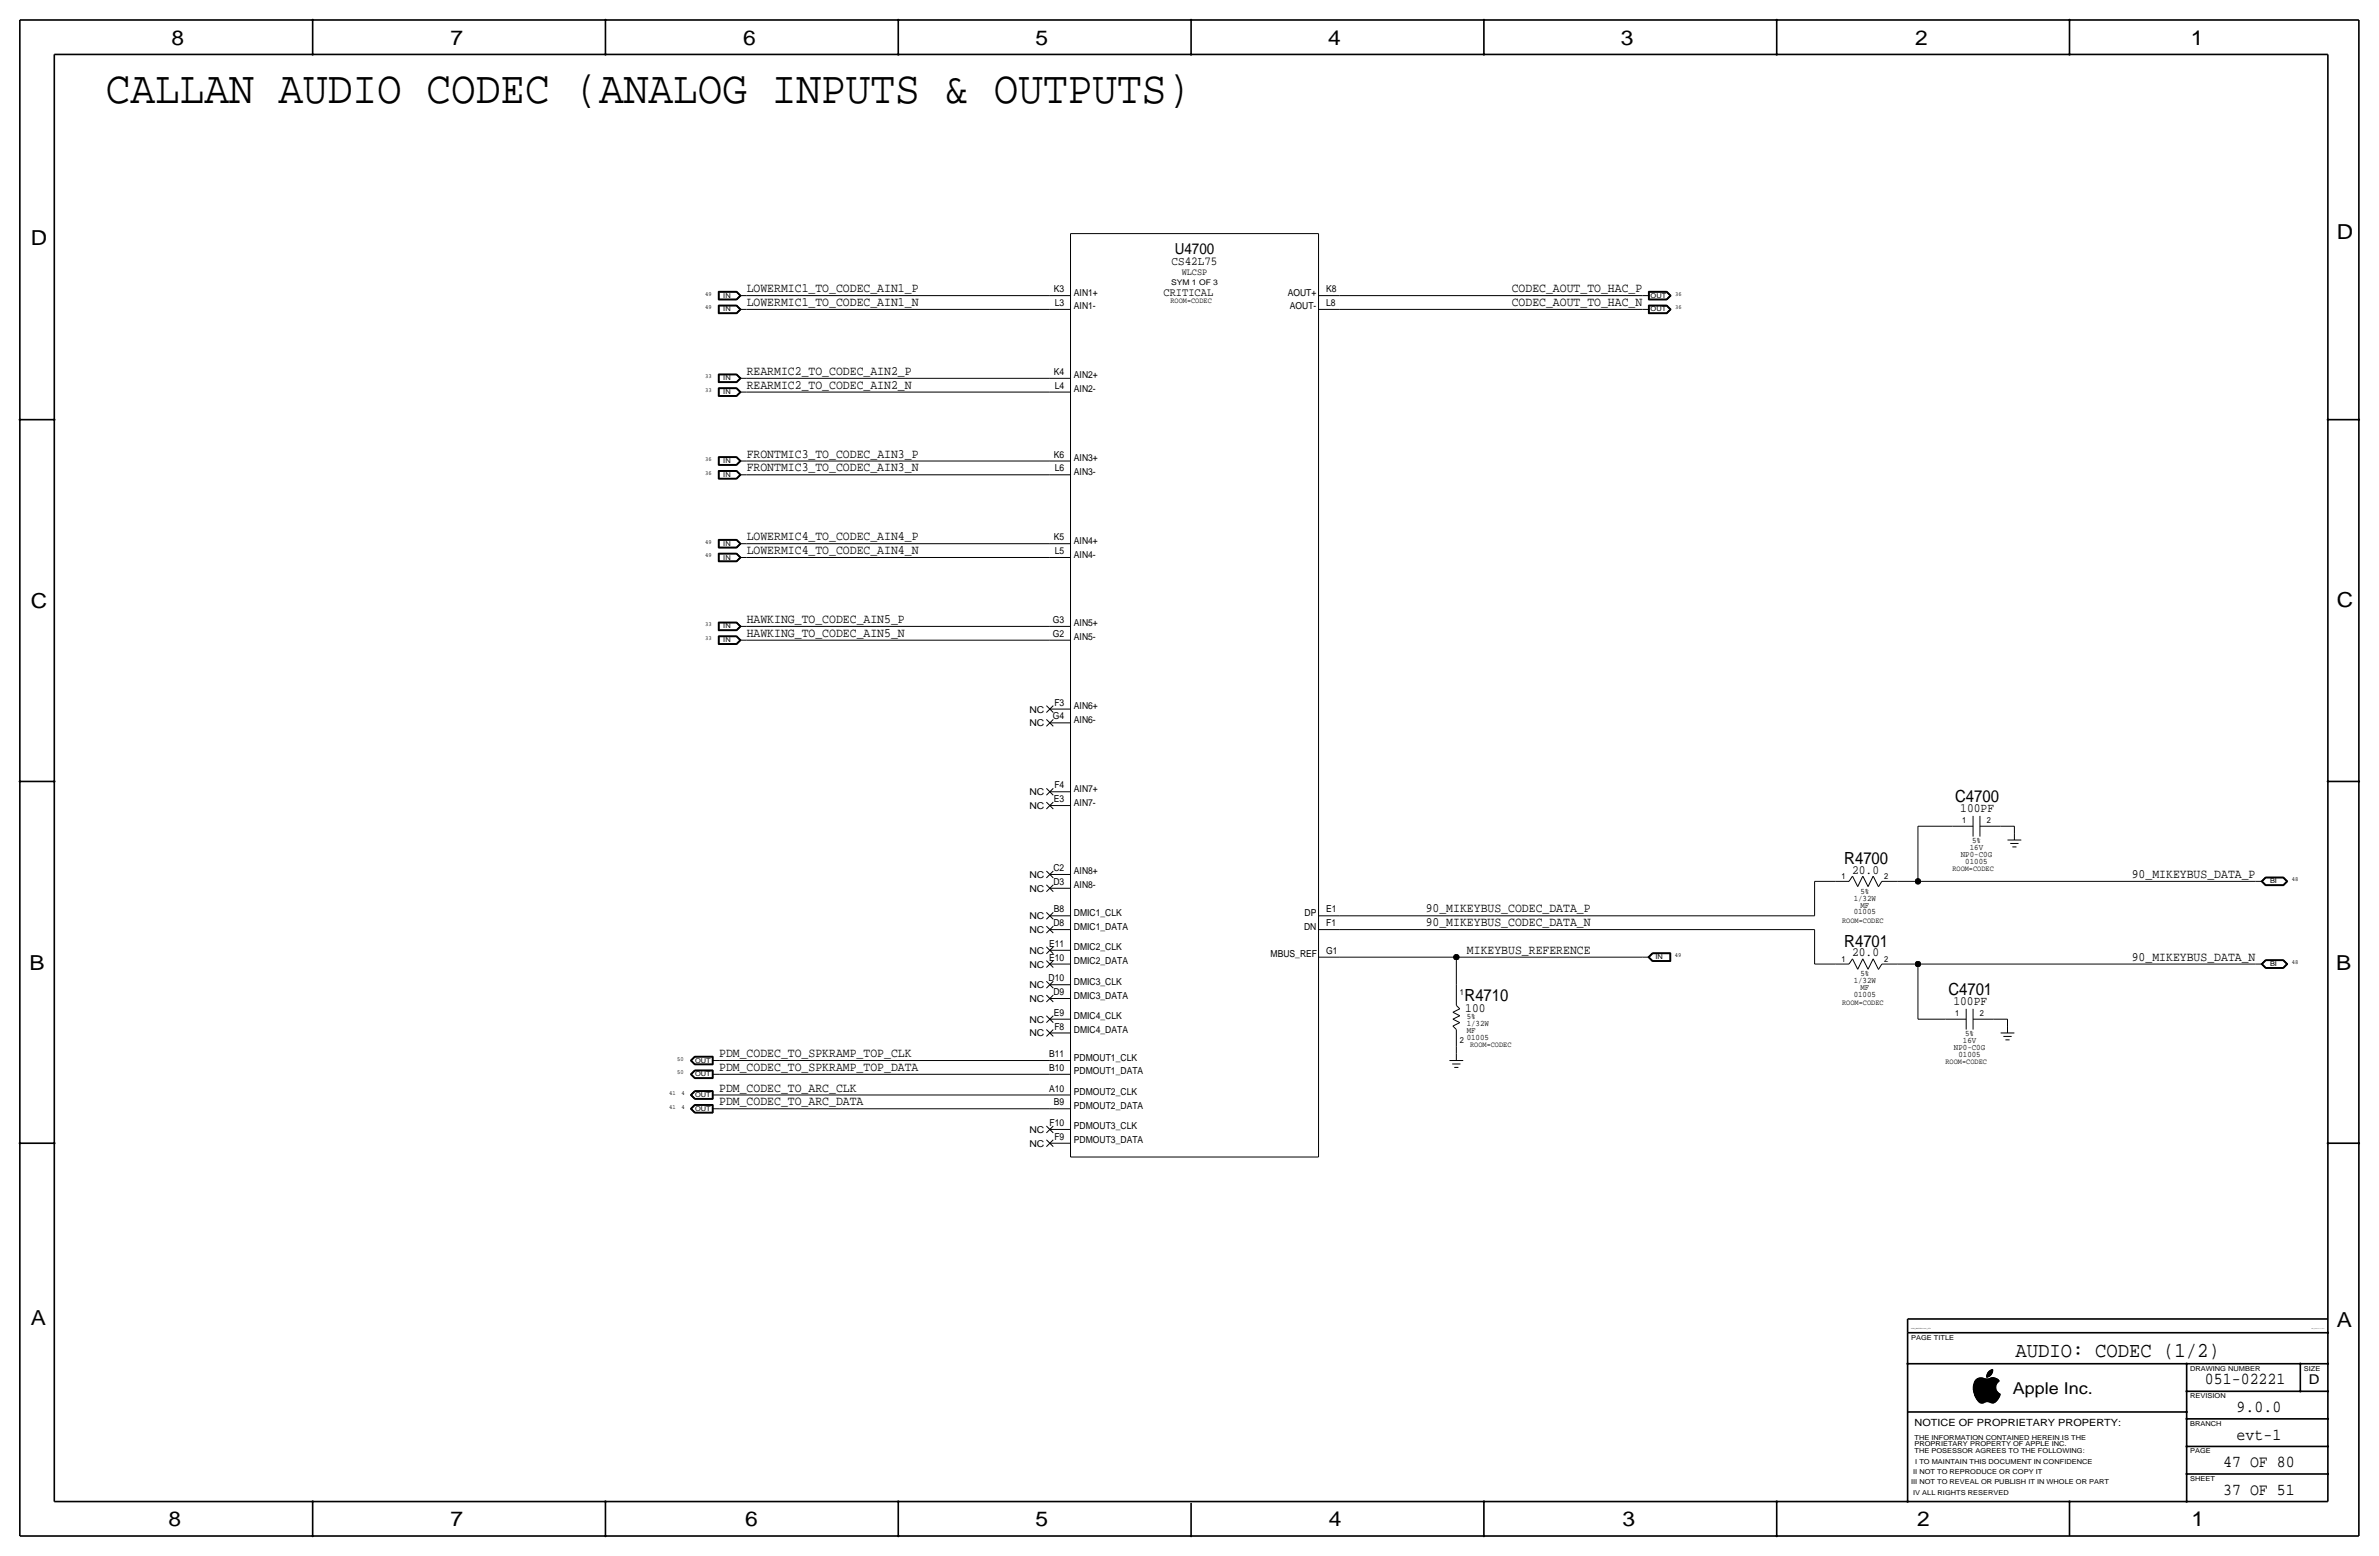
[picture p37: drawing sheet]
<svg xmlns="http://www.w3.org/2000/svg" width="877mm" height="574mm" viewBox="0 0 877 574" stroke-linecap="round" stroke-linejoin="round" font-family="sans-serif">
<defs><g id="words">
<text font-size="17" x="39.1" y="37.8">CALLAN AUDIO CODEC (ANALOG INPUTS &amp; OUTPUTS)</text>
<text font-size="7.8" x="743.1" y="500.1">AUDIO: CODEC (1/2)</text>
<g font-size="7.6">
<text x="63.2" y="16.5">8</text>
<text x="166.1" y="16.5">7</text>
<text x="274" y="16.5">6</text>
<text x="381.7" y="16.5">5</text>
<text x="489.7" y="16.5">4</text>
<text x="597.6" y="16.5">3</text>
<text x="706.1" y="16.5">2</text>
<text x="807.7" y="16.5">1</text>
<text x="861.5" y="88.1">D</text>
<text x="11.4" y="90.4">D</text>
<text x="11.4" y="224.3">C</text>
<text x="861.5" y="223.8">C</text>
<text x="10.8" y="357.6">B</text>
<text x="861.3" y="357.4">B</text>
<text x="11.3" y="488.4">A</text>
<text x="861.5" y="489.2">A</text>
<text x="62.2" y="562.6">8</text>
<text x="166" y="562.6">7</text>
<text x="274.8" y="562.6">6</text>
<text x="381.7" y="562.6">5</text>
<text x="489.9" y="562.6">4</text>
<text x="598.1" y="562.6">3</text>
<text x="706.8" y="562.6">2</text>
<text x="807.9" y="562.6">1</text>
</g>
<g font-size="6.2">
<text x="720.8" y="295.7">C4700</text>
<text x="679.9" y="318.5">R4700</text>
<text x="679.9" y="349">R4701</text>
<text x="540" y="369.1">R4710</text>
<text x="718.3" y="366.8">C4701</text>
<text x="812.9" y="510.3">051-02221</text>
<text x="824.6" y="520.4">9.0.0</text>
<text x="824.6" y="530.6">evt-1</text>
<text x="819.6" y="540.8">47 OF 80</text>
<text x="819.6" y="550.9">37 OF 51</text>
</g>
<text font-size="6" x="742.1" y="513.9">Apple Inc.</text>
<text font-size="5.6" x="433.1" y="93.7">U4700</text>
<text font-size="5" x="851.2" y="510.3">D</text>
<g font-size="4.7">
<text x="275.3" y="107.7">LOWERMIC1_TO_CODEC_AIN1_P</text>
<text x="557.3" y="107.7">CODEC_AOUT_TO_HAC_P</text>
<text x="275.3" y="112.8">LOWERMIC1_TO_CODEC_AIN1_N</text>
<text x="557.3" y="112.8">CODEC_AOUT_TO_HAC_N</text>
<text x="275.3" y="138.2">REARMIC2_TO_CODEC_AIN2_P</text>
<text x="275.3" y="143.3">REARMIC2_TO_CODEC_AIN2_N</text>
<text x="275.3" y="173.7">FRONTMIC3_TO_CODEC_AIN3_N</text>
<text x="275.3" y="168.7">FRONTMIC3_TO_CODEC_AIN3_P</text>
<text x="275.3" y="199.1">LOWERMIC4_TO_CODEC_AIN4_P</text>
<text x="275.3" y="204.2">LOWERMIC4_TO_CODEC_AIN4_N</text>
<text x="275.3" y="229.6">HAWKING_TO_CODEC_AIN5_P</text>
<text x="275.3" y="234.7">HAWKING_TO_CODEC_AIN5_N</text>
<text x="722.7" y="299.5">100PF</text>
<text x="682.8" y="322.1">20.0</text>
<text x="785.9" y="323.6">90_MIKEYBUS_DATA_P</text>
<text x="525.6" y="341.4">90_MIKEYBUS_CODEC_DATA_N</text>
<text x="525.6" y="336.3">90_MIKEYBUS_CODEC_DATA_P</text>
<text x="540.8" y="351.5">MIKEYBUS_REFERENCE</text>
<text x="682.8" y="352.6">20.0</text>
<text x="785.9" y="354.1">90_MIKEYBUS_DATA_N</text>
<text x="720.2" y="370.6">100PF</text>
<text x="540.2" y="372.9">100</text>
<text x="265.1" y="389.6">PDM_CODEC_TO_SPKRAMP_TOP_CLK</text>
<text x="265.1" y="394.7">PDM_CODEC_TO_SPKRAMP_TOP_DATA</text>
<text x="265.1" y="402.3">PDM_CODEC_TO_ARC_CLK</text>
<text x="265.1" y="407.4">PDM_CODEC_TO_ARC_DATA</text>
</g>
<text font-size="4.5" x="431.9" y="97.5">CS42L75</text>
<text font-size="4.3" x="429" y="109">CRITICAL</text>
<text font-size="3.7" x="705.8" y="525.5">NOTICE OF PROPRIETARY PROPERTY:</text>
<g font-size="3.5">
<text x="435.7" y="101.3">WLCSP</text>
<text x="388.5" y="107.7">K3</text>
<text x="488.9" y="107.7">K8</text>
<text x="388.9" y="112.8">L3</text>
<text x="395.9" y="109">AIN1+</text>
<text x="474.7" y="109">AOUT+</text>
<text x="488.9" y="112.8">L8</text>
<text x="395.9" y="114">AIN1-</text>
<text x="475.5" y="114">AOUT-</text>
<text x="388.5" y="138.2">K4</text>
<text x="388.9" y="143.3">L4</text>
<text x="395.9" y="139.4">AIN2+</text>
<text x="395.9" y="144.5">AIN2-</text>
<text x="388.5" y="168.7">K6</text>
<text x="388.9" y="173.8">L6</text>
<text x="395.9" y="169.9">AIN3+</text>
<text x="395.9" y="175">AIN3-</text>
<text x="388.5" y="199.1">K5</text>
<text x="395.9" y="200.4">AIN4+</text>
<text x="388.9" y="204.2">L5</text>
<text x="395.9" y="205.5">AIN4-</text>
<text x="388.2" y="229.6">G3</text>
<text x="395.9" y="230.9">AIN5+</text>
<text x="388.2" y="234.7">G2</text>
<text x="395.9" y="236">AIN5-</text>
<text x="379.5" y="262.6">NC</text>
<text x="388.7" y="260.1">F3</text>
<text x="395.9" y="261.4">AIN6+</text>
<text x="379.5" y="267.7">NC</text>
<text x="388.2" y="265.2">G4</text>
<text x="395.9" y="266.5">AIN6-</text>
<text x="379.5" y="293.1">NC</text>
<text x="388.7" y="290.6">F4</text>
<text x="395.9" y="291.9">AIN7+</text>
<text x="379.5" y="298.2">NC</text>
<text x="388.5" y="295.7">E3</text>
<text x="395.9" y="296.9">AIN7-</text>
<text x="379.5" y="323.6">NC</text>
<text x="388.4" y="321.1">C2</text>
<text x="395.9" y="322.3">AIN8+</text>
<text x="379.5" y="328.7">NC</text>
<text x="388.4" y="326.1">D3</text>
<text x="395.9" y="327.4">AIN8-</text>
<text x="379.5" y="338.8">NC</text>
<text x="388.4" y="341.4">D8</text>
<text x="388.5" y="336.3">B8</text>
<text x="395.9" y="337.6">DMIC1_CLK</text>
<text x="481" y="337.6">DP</text>
<text x="488.9" y="336.3">E1</text>
<text x="488.9" y="341.4">F1</text>
<text x="379.5" y="343.9">NC</text>
<text x="395.9" y="342.7">DMIC1_DATA</text>
<text x="480.8" y="342.6">DN</text>
<text x="379.5" y="351.5">NC</text>
<text x="386.8" y="349">E11</text>
<text x="395.9" y="350.3">DMIC2_CLK</text>
<text x="468.4" y="352.8">MBUS_REF</text>
<text x="488.9" y="351.8">G1</text>
<text x="379.5" y="356.6">NC</text>
<text x="386.8" y="354.1">E10</text>
<text x="395.9" y="355.4">DMIC2_DATA</text>
<text x="379.5" y="364.2">NC</text>
<text x="386.6" y="361.7">D10</text>
<text x="395.9" y="363">DMIC3_CLK</text>
<text x="379.5" y="369.3">NC</text>
<text x="388.4" y="366.8">D9</text>
<text x="395.9" y="368.1">DMIC3_DATA</text>
<text x="379.5" y="376.9">NC</text>
<text x="388.5" y="374.4">E9</text>
<text x="395.9" y="375.7">DMIC4_CLK</text>
<text x="379.5" y="382">NC</text>
<text x="388.7" y="379.5">F8</text>
<text x="395.9" y="380.8">DMIC4_DATA</text>
<text x="386.8" y="389.6">B11</text>
<text x="386.8" y="394.7">B10</text>
<text x="395.9" y="390.9">PDMOUT1_CLK</text>
<text x="395.9" y="396">PDMOUT1_DATA</text>
<text x="386.8" y="402.3">A10</text>
<text x="388.5" y="407.4">B9</text>
<text x="395.9" y="403.6">PDMOUT2_CLK</text>
<text x="395.9" y="408.7">PDMOUT2_DATA</text>
<text x="379.5" y="417.6">NC</text>
<text x="386.9" y="415">F10</text>
<text x="395.9" y="416.3">PDMOUT3_CLK</text>
<text x="379.5" y="422.7">NC</text>
<text x="388.7" y="420.1">F9</text>
<text x="395.9" y="421.4">PDMOUT3_DATA</text>
</g>
<g font-size="3.1">
<text x="723.3" y="303.3">1</text>
<text x="732.5" y="303.3">2</text>
<text x="727" y="310.9">5%</text>
<text x="722.9" y="316">NP0-C0G</text>
<text x="726.2" y="313.4">16V</text>
<text x="724.6" y="318.5">01005</text>
<text x="678.9" y="324.1">1</text>
<text x="685.9" y="329.4">5%</text>
<text x="694.6" y="324.1">2</text>
<text x="683.4" y="332">1/32W</text>
<text x="685.9" y="334.5">MF</text>
<text x="683.4" y="337.1">01005</text>
<text x="678.9" y="354.6">1</text>
<text x="685.9" y="359.9">5%</text>
<text x="694.6" y="354.6">2</text>
<text x="683.4" y="362.5">1/32W</text>
<text x="685.9" y="365">MF</text>
<text x="538.2" y="366.8">1</text>
<text x="683.4" y="367.5">01005</text>
<text x="540.7" y="375.7">5%</text>
<text x="720.8" y="374.4">1</text>
<text x="729.9" y="374.4">2</text>
<text x="540.7" y="383.3">01005</text>
<text x="540.7" y="380.7">MF</text>
<text x="540.7" y="378.2">1/32W</text>
<text x="724.5" y="382">5%</text>
<text x="538.2" y="384.6">2</text>
<text x="720.4" y="387.1">NP0-C0G</text>
<text x="722" y="389.6">01005</text>
<text x="723.7" y="384.6">16V</text>
</g>
<g font-size="2.9">
<text x="431.7" y="105.2">SYM 1 OF 3</text>
<text x="431.5" y="111.5">ROOM=CODEC</text>
<text x="719.8" y="321.1">ROOM=CODEC</text>
<text x="679.1" y="340.1">ROOM=CODEC</text>
<text x="679.1" y="370.6">ROOM=CODEC</text>
<text x="542" y="385.8">ROOM=CODEC</text>
<text x="717.2" y="392.2">ROOM=CODEC</text>
</g>
<g font-size="2.5">
<text x="266.6" y="109.7">IN</text>
<text x="608.5" y="109.7">OUT</text>
<text x="266.6" y="114.8">IN</text>
<text x="608.5" y="114.8">OUT</text>
<text x="266.6" y="140.2">IN</text>
<text x="266.6" y="145.3">IN</text>
<text x="266.6" y="170.7">IN</text>
<text x="266.6" y="175.8">IN</text>
<text x="266.6" y="201.2">IN</text>
<text x="266.6" y="206.2">IN</text>
<text x="266.6" y="231.6">IN</text>
<text x="266.6" y="236.7">IN</text>
<text x="836.9" y="325.6">BI</text>
<text x="610.3" y="353.6">IN</text>
<text x="836.9" y="356.1">BI</text>
<text x="256.2" y="391.7">OUT</text>
<text x="256.2" y="396.7">OUT</text>
<text x="256.2" y="404.4">OUT</text>
<text x="256.2" y="409.4">OUT</text>
<text x="704.5" y="493.8">PAGE TITLE</text>
<text x="807.4" y="505.2">DRAWING NUMBER</text>
<text x="849.3" y="505.2">SIZE</text>
<text x="807.4" y="515.4">REVISION</text>
<text x="807.4" y="525.5">BRANCH</text>
<text x="705.8" y="533.1">PROPRIETARY PROPERTY OF APPLE INC.</text>
<text x="705.8" y="530.6">THE INFORMATION CONTAINED HEREIN IS THE</text>
<text x="705.8" y="535.7">THE POSESSOR AGREES TO THE FOLLOWING:</text>
<text x="706.1" y="539.5">I TO MAINTAIN THIS DOCUMENT IN CONFIDENCE</text>
<text x="807.4" y="535.7">PAGE</text>
<text x="705.3" y="543.3">II NOT TO REPRODUCE OR COPY IT</text>
<text x="807.4" y="545.8">SHEET</text>
<text x="704.5" y="547.1">III NOT TO REVEAL OR PUBLISH IT IN WHOLE OR PART</text>
<text x="705.3" y="550.9">IV ALL RIGHTS RESERVED</text>
</g>
<g font-size="2.3">
<text x="260" y="109">49</text>
<text x="617.6" y="109">36</text>
<text x="260" y="114">49</text>
<text x="617.6" y="114">36</text>
<text x="260" y="139.4">33</text>
<text x="260" y="144.5">33</text>
<text x="260" y="169.9">36</text>
<text x="260" y="175">36</text>
<text x="260" y="200.4">49</text>
<text x="260" y="205.5">49</text>
<text x="260" y="230.9">33</text>
<text x="260" y="236">33</text>
<text x="845" y="324.9">48</text>
<text x="617.5" y="352.8">49</text>
<text x="845" y="355.3">48</text>
<text x="249.7" y="390.9">50</text>
<text x="249.7" y="396">50</text>
<text x="246.7" y="403.6">41</text>
<text x="251.3" y="403.6">4</text>
<text x="246.7" y="408.7">41</text>
<text x="251.3" y="408.7">4</text>
</g>
<text font-size=".7" x="704.5" y="490">SYNC_MASTER=test_mlb</text>
<text font-size=".5" x="852.1" y="490">SYNC_DATE=10/13/2016</text>
</g></defs>
<g fill="none" stroke="#000" stroke-width=".37">
<path d="M394.7 86.1v340.4zM394.7 86.1h91.4zM486.1 86.1v340.4zM264.8 112.5v3.1zM264.8 115.6h6.8zM264.8 107.4v3.1zM264.8 110.5h6.8zM264.8 112.5h6.8zM264.8 107.4h6.8zM264.9 112.6h6.7zM264.9 107.5h6.7zM264.9 112.6v2.9z"/>
<path d="M264.9 115.5h6.7zM264.9 107.5v2.9zM264.9 110.4h6.7zM265 112.7v2.7zM265 115.4h6.5zM265 107.6v2.7zM265 110.3h6.5zM265 112.7h6.5zM265 107.6h6.5zM265.1 112.8h6.4zM265.1 112.8v2.5zM265.1 115.3h6.4z"/>
<path d="M265.1 107.7h6.4zM265.1 107.7v2.5zM265.1 110.2h6.4zM271.5 112.8l1.2 1.2zM271.5 107.7l1.2 1.3zM271.5 115.3l1.2-1.3zM271.5 110.2l1.2-1.2zM271.5 115.4l1.4-1.4zM271.5 110.3l1.4-1.3zM271.5 112.7l1.4 1.3zM271.5 107.6l1.4 1.4zM271.6 115.5l1.4-1.5z"/>
<path d="M271.6 110.4l1.4-1.4zM271.6 112.6l1.4 1.4zM271.6 107.5l1.4 1.5zM271.6 112.5l1.6 1.5zM271.6 107.4l1.6 1.6zM271.6 115.6l1.6-1.6zM271.6 110.5l1.6-1.5zM272.7 114h2.6zM272.7 109h2.6zM275.3 114h111.7zM275.3 109h111.7zM387 114h7.7z"/>
<path d="M387 109h7.7zM486.1 114h7.6zM486.1 109h7.6zM493.7 109h111.8zM493.7 114h111.8zM605.5 114h2.5zM605.5 109h2.5zM607.7 115.6h6.8zM607.7 112.5v3.1zM607.7 110.5h6.8zM607.7 107.4v3.1zM607.7 112.5h6.8z"/>
<path d="M607.7 107.4h6.8zM607.8 112.6v2.9zM607.8 115.5h6.7zM607.8 107.5v2.9zM607.8 110.4h6.7zM607.8 112.6h6.7zM607.8 107.5h6.7zM607.9 112.7v2.7zM607.9 115.4h6.5zM607.9 107.6v2.7zM607.9 110.3h6.5zM607.9 112.7h6.5z"/>
<path d="M607.9 107.6h6.5zM608 112.8h6.4zM608 107.7h6.4zM608 112.8v2.5zM608 115.3h6.4zM608 107.7v2.5zM608 110.2h6.4zM614.4 112.8l1.2 1.2zM614.4 107.7l1.2 1.3zM614.4 115.3l1.2-1.3zM614.4 110.2l1.2-1.2zM614.4 112.7l1.4 1.3z"/>
<path d="M614.4 107.6l1.4 1.4zM614.4 115.4l1.4-1.4zM614.4 110.3l1.4-1.3zM614.5 115.5l1.4-1.5zM614.5 110.4l1.4-1.4zM614.5 112.6l1.4 1.4zM614.5 107.5l1.4 1.5zM614.5 112.5l1.6 1.5zM614.5 107.4l1.6 1.6zM614.5 115.6l1.6-1.6zM614.5 110.5l1.6-1.5zM264.8 137.9v3.1z"/>
<path d="M264.8 137.9h6.8zM264.9 138h6.7zM264.9 138v2.9zM265 138.1v2.7zM265 138.1h6.5zM265.1 138.2h6.4zM265.1 138.2v2.5zM271.5 138.2l1.2 1.2zM271.5 138.1l1.4 1.3zM271.6 138l1.4 1.4zM271.6 137.9l1.6 1.5zM272.7 139.4h2.6z"/>
<path d="M275.3 139.4h111.7zM387 139.4h7.7zM264.8 141h6.8zM264.8 143v3.1zM264.8 146.1h6.8zM264.8 143h6.8zM264.9 143.1h6.7zM264.9 140.9h6.7zM264.9 143.1v2.9zM264.9 146h6.7zM265 140.8h6.5zM265 143.2v2.7z"/>
<path d="M265 145.9h6.5zM265 143.2h6.5zM265.1 140.7h6.4zM265.1 143.3h6.4zM265.1 143.3v2.5zM265.1 145.8h6.4zM271.5 143.3l1.2 1.2zM271.5 140.7l1.2-1.3zM271.5 140.8l1.4-1.4zM271.5 145.9l1.4-1.4zM271.5 143.2l1.4 1.3zM271.6 140.9l1.4-1.5z"/>
<path d="M271.6 146l1.4-1.5zM271.6 143.1l1.4 1.4zM271.6 143l1.6 1.5zM271.6 141l1.6-1.6zM271.6 146.1l1.6-1.6zM272.7 144.5h2.6zM272.7 144.5l-1.2 1.3zM275.3 144.5h111.7zM387 144.5h7.7zM264.8 168.4v3.1zM264.8 171.5h6.8zM264.8 173.4v3.2z"/>
<path d="M264.8 176.6h6.8zM264.8 168.4h6.8zM264.8 173.4h6.8zM264.9 168.5h6.7zM264.9 173.5h6.7zM264.9 168.5v2.9zM264.9 171.4h6.7zM264.9 173.5v3zM264.9 176.5h6.7zM265 168.6v2.7zM265 171.3h6.5zM265 173.6v2.8z"/>
<path d="M265 176.4h6.5zM265 168.6h6.5zM265 173.6h6.5zM265.1 168.7h6.4zM265.1 168.7v2.5zM265.1 171.2h6.4zM265.1 173.7h6.4zM265.1 173.7v2.6zM265.1 176.3h6.4zM271.5 168.7l1.2 1.2zM271.5 173.7l1.2 1.3zM271.5 176.3l1.2-1.3z"/>
<path d="M271.5 171.3l1.4-1.4zM271.5 176.4l1.4-1.4zM271.5 168.6l1.4 1.3zM271.5 173.6l1.4 1.4zM271.6 171.4l1.4-1.5zM271.6 176.5l1.4-1.5zM271.6 168.5l1.4 1.4zM271.6 173.5l1.4 1.5zM271.6 168.4l1.6 1.5zM271.6 173.4l1.6 1.6zM271.6 171.5l1.6-1.6zM271.6 176.6l1.6-1.6z"/>
<path d="M272.7 169.9h2.6zM272.7 175h2.6zM272.7 169.9l-1.2 1.3zM275.3 175h111.7zM275.3 169.9h111.7zM387 175h7.7zM387 169.9h7.7zM264.8 198.8v3.2zM264.8 198.8h6.8zM264.9 198.9h6.7zM264.9 198.9v3zM265 199v2.8z"/>
<path d="M265 199h6.5zM265.1 199.1h6.4zM265.1 199.1v2.6zM271.5 199.1l1.2 1.3zM271.5 199l1.4 1.4zM271.6 198.9l1.4 1.5zM271.6 198.8l1.6 1.6zM264.8 202h6.8zM264.8 203.9v3.2zM264.8 207.1h6.8zM264.8 203.9h6.8zM264.9 204h6.7z"/>
<path d="M264.9 201.9h6.7zM264.9 204v3zM264.9 207h6.7zM265 201.8h6.5zM265 204.1v2.8zM265 206.9h6.5zM265 204.1h6.5zM265.1 201.7h6.4zM265.1 204.2h6.4zM265.1 204.2v2.6zM265.1 206.8h6.4zM271.5 204.2l1.2 1.3z"/>
<path d="M271.5 201.8l1.4-1.4zM271.5 206.9l1.4-1.4zM271.5 204.1l1.4 1.4zM271.6 201.9l1.4-1.5zM271.6 207l1.4-1.5zM271.6 204l1.4 1.5zM271.6 203.9l1.6 1.6zM271.6 202l1.6-1.6zM271.6 207.1l1.6-1.6zM272.7 200.4h2.6zM272.7 205.5h2.6zM272.7 200.4l-1.2 1.3z"/>
<path d="M272.7 205.5l-1.2 1.3zM275.3 200.4h111.7zM275.3 205.5h111.7zM387 205.5h7.7zM387 200.4h7.7zM264.8 229.3v3.2zM264.8 232.5h6.8zM264.8 234.4v3.1zM264.8 237.5h6.8zM264.8 229.3h6.8zM264.8 234.4h6.8zM264.9 229.4h6.7z"/>
<path d="M264.9 234.5h6.7zM264.9 229.4v3zM264.9 232.4h6.7zM264.9 234.5v2.9zM264.9 237.4h6.7zM265 229.5v2.8zM265 232.3h6.5zM265 234.6v2.7zM265 237.3h6.5zM265 229.5h6.5zM265 234.6h6.5zM265.1 229.6h6.4z"/>
<path d="M265.1 229.6v2.6zM265.1 232.2h6.4zM265.1 234.7h6.4zM265.1 234.7v2.5zM265.1 237.2h6.4zM271.5 229.6l1.2 1.3zM271.5 234.7l1.2 1.3zM271.5 232.2l1.2-1.3zM271.5 237.2l1.2-1.2zM271.5 232.3l1.4-1.4zM271.5 237.3l1.4-1.3zM271.5 229.5l1.4 1.4z"/>
<path d="M271.5 234.6l1.4 1.4zM271.6 232.4l1.4-1.5zM271.6 237.4l1.4-1.4zM271.6 229.4l1.4 1.5zM271.6 234.5l1.4 1.5zM271.6 229.3l1.6 1.6zM271.6 234.4l1.6 1.6zM271.6 232.5l1.6-1.6zM271.6 237.5l1.6-1.5zM272.7 230.9h2.6zM272.7 236h2.6zM275.3 236h111.7z"/>
<path d="M275.3 230.9h111.7zM387 236h7.7zM387 230.9h7.7zM385.8 267.7l2.5-2.5zM385.8 265.2l2.5 2.5zM385.8 262.6l2.5-2.5zM385.8 260.1l2.5 2.5zM387 266.4h7.7zM387 261.4h7.7zM385.8 298.2l2.5-2.5zM385.8 295.7l2.5 2.5zM385.8 293.1l2.5-2.5z"/>
<path d="M385.8 290.6l2.5 2.5zM387 296.9h7.7zM387 291.8h7.7zM707.1 304.5v20.4zM707.1 304.5h12.7zM719.8 304.5h7.6zM727.4 300.7v7.7zM729.9 300.7v7.7zM729.9 304.5h7.7zM737.6 304.5h5zM740.1 309.6h5.1zM741.1 310.9h3.1z"/>
<path d="M741.9 312.2h1.5zM742.6 304.5v2.6zM742.6 307.1v2.5zM385.8 328.7l2.5-2.6zM385.8 326.1l2.5 2.6zM385.8 323.6l2.5-2.5zM385.8 321.1l2.5 2.5zM385.8 338.8l2.5-2.5zM385.8 336.3l2.5 2.5zM387 337.6h7.7zM387 327.4h7.7zM387 322.3h7.7z"/>
<path d="M486.1 337.6h7.6zM493.7 337.6h175.3zM669 324.9v12.7zM669 324.9h7.6zM676.6 324.9h5.1zM683 322.9l1.9 3.9zM683 322.9l-1.3 2zM686.8 322.9l-1.9 3.9zM686.8 322.9l1.9 3.9zM690.6 322.9l-1.9 3.9zM690.6 322.9l1.9 3.9zM693.8 324.9h5.7z"/>
<path d="M693.8 324.9l-1.3 2zM699.5 324.9h7.6zM707.1 324.9h124.4zM831.5 324.9h2.6zM833.6 324.9l1.6 1.5zM833.8 324.9l1.5-1.5zM833.8 324.9l1.5 1.4zM833.9 324.9l1.4 1.3zM833.9 324.9l1.4-1.4zM834.1 324.9l1.3-1.3zM834.1 324.9l1.3 1.2zM835.2 326.4h6.7z"/>
<path d="M835.2 323.3h6.7zM835.2 323.3l-1.6 1.6zM835.3 326.3h6.5zM835.3 323.4h6.5zM835.3 326.2h6.5zM835.3 323.5h6.5zM835.4 326.1h6.3zM835.4 323.6h6.3zM841.7 323.6l1.3 1.3zM841.7 326.1l1.3-1.2zM841.8 323.5l1.3 1.4zM841.8 326.2l1.3-1.3z"/>
<path d="M841.8 323.4l1.5 1.5zM841.8 326.3l1.5-1.4zM841.9 323.3l1.5 1.6zM843.4 324.9l-1.5 1.5zM385.8 356.6l2.5-2.5zM385.8 354.1l2.5 2.5zM385.8 351.5l2.5-2.5zM385.8 349l2.5 2.5zM385.8 343.9l2.5-2.5zM385.8 341.4l2.5 2.5zM387 355.3h7.7zM387 350.3h7.7z"/>
<path d="M387 342.6h7.7zM486.1 352.8h7.6zM486.1 342.6h7.6zM493.7 352.8h43.2zM493.7 342.6h175.3zM536.9 352.8v10.2zM536.9 352.8h68.6zM605.5 352.8h2.5zM607.6 352.8l1.5 1.6zM607.6 352.8l1.5-1.6zM607.7 352.8l1.5-1.5zM607.7 352.8l1.5 1.5z"/>
<path d="M607.9 352.8l1.3 1.4zM607.9 352.8l1.3-1.4zM608 352.8l1.3 1.3zM608 352.8l1.3-1.3zM609.1 351.2h6.8zM609.1 354.4h6.8zM609.2 351.3h6.6zM609.2 354.3h6.6zM609.2 351.4h6.5zM609.2 354.2h6.5zM609.3 351.5h6.3zM609.3 354.1h6.3z"/>
<path d="M615.6 351.5v2.6zM615.7 351.4v2.8zM615.8 351.3v3zM615.9 351.2v3.2zM669 342.6v12.7zM669 355.3h7.6zM676.6 355.3h5.1zM683 353.4l1.9 3.9zM683 353.4l-1.3 1.9zM686.8 353.4l-1.9 3.9zM686.8 353.4l1.9 3.9zM690.6 353.4l-1.9 3.9z"/>
<path d="M690.6 353.4l1.9 3.9zM693.8 355.3h5.7zM693.8 355.3l-1.3 2.1zM699.5 355.3h7.6zM707.1 355.3h124.4zM707.1 355.3v20.4zM831.5 355.3h2.6zM833.6 355.3l1.6 1.6zM833.6 355.3l1.6-1.5zM833.8 355.3l1.5-1.4zM833.8 355.3l1.5 1.5zM833.9 355.3l1.4 1.4z"/>
<path d="M833.9 355.3l1.4-1.3zM834.1 355.3l1.3-1.2zM834.1 355.3l1.3 1.3zM835.2 356.9h6.7zM835.2 353.8h6.7zM835.3 356.8h6.5zM835.3 353.9h6.5zM835.3 356.7h6.5zM835.3 354h6.5zM835.4 356.6h6.3zM835.4 354.1h6.3zM841.7 354.1l1.3 1.2z"/>
<path d="M841.7 356.6l1.3-1.3zM841.8 354l1.3 1.3zM841.8 353.9l1.5 1.4zM841.8 356.8l1.5-1.5zM841.9 356.9l1.5-1.6zM841.9 353.8l1.5 1.5zM843.1 355.3l-1.3 1.4zM385.8 379.5l2.5 2.5zM385.8 376.9l2.5-2.5zM385.8 374.4l2.5 2.5zM385.8 369.3l2.5-2.5zM385.8 366.8l2.5 2.5z"/>
<path d="M385.8 364.2l2.5-2.5zM385.8 361.7l2.5 2.5zM387 375.7h7.7zM387 363h7.7zM387 368h7.7zM535.6 373.1l2.6-1.2zM535.6 378.2l2.6-1.3zM535.6 375.7l2.6-1.3zM535.6 378.2l1.3 1.3zM535.6 375.7l2.6 1.2zM535.6 373.1l2.6 1.3zM536.9 370.6l1.3 1.3z"/>
<path d="M536.9 363v7.6zM536.9 379.5v6.3zM707.1 375.7h10.1zM717.2 375.7h7.7zM724.9 371.9v7.6zM727.4 375.7h7.6zM727.4 371.9v7.6zM735 375.7h5.1zM740.1 375.7v2.5zM740.1 378.2v2.5zM254.5 390.9l1.6 1.6zM254.5 396l1.6 1.6z"/>
<path d="M254.5 390.9l1.6-1.6zM254.5 396l1.6-1.6zM254.7 390.9l1.4 1.5zM254.7 396l1.4 1.5zM254.7 390.9l1.4-1.5zM254.7 396l1.4-1.5zM254.8 390.9l1.4-1.4zM254.8 396l1.4-1.4zM254.8 390.9l1.4 1.4zM254.8 396l1.4 1.4zM255 390.9l1.2 1.3zM255 396l1.2 1.3z"/>
<path d="M255 390.9l1.2-1.3zM255 396l1.2-1.3zM256.1 389.3h6.8zM256.1 394.4h6.8zM256.1 392.5h6.8zM256.1 397.6h6.8zM256.1 389.4h6.7zM256.1 394.5h6.7zM256.1 392.4h6.7zM256.1 397.5h6.7zM256.2 389.5h6.5zM256.2 394.6h6.5z"/>
<path d="M256.2 392.3h6.5zM256.2 397.4h6.5zM256.2 389.6h6.4zM256.2 392.2h6.4zM256.2 394.7h6.4zM256.2 397.3h6.4zM262.6 389.6v2.6zM262.6 394.7v2.6zM262.6 390.9h2.5zM262.6 396h2.5zM262.7 389.5v2.8zM262.7 394.6v2.8z"/>
<path d="M262.8 389.4v3zM262.8 394.5v3zM262.9 389.3v3.2zM262.9 394.4v3.2zM265.1 390.9h121.9zM265.1 396h121.9zM385.8 382l2.5-2.5zM387 396h7.7zM387 390.9h7.7zM387 380.7h7.7zM534.4 390.9h5zM535.4 392.2h3z"/>
<path d="M536.1 393.4h1.6zM536.9 385.8v2.6zM536.9 388.4v2.5zM737.6 380.7h5zM738.6 382h3zM739.3 383.3h1.6zM254.5 408.7l1.6 1.6zM254.5 403.6l1.6 1.6zM254.5 408.7l1.6-1.6zM254.5 403.6l1.6-1.6zM254.7 408.7l1.4 1.5zM254.7 403.6l1.4 1.5z"/>
<path d="M254.7 408.7l1.4-1.5zM254.7 403.6l1.4-1.5zM254.8 408.7l1.4-1.4zM254.8 403.6l1.4-1.4zM254.8 408.7l1.4 1.4zM254.8 403.6l1.4 1.4zM255 408.7l1.2 1.3zM255 403.6l1.2 1.3zM255 408.7l1.2-1.3zM255 403.6l1.2-1.3zM256.1 407.1h6.8zM256.1 402h6.8z"/>
<path d="M256.1 410.3h6.8zM256.1 405.2h6.8zM256.1 407.2h6.7zM256.1 402.1h6.7zM256.1 410.2h6.7zM256.1 405.1h6.7zM256.2 407.3h6.5zM256.2 402.2h6.5zM256.2 410.1h6.5zM256.2 405h6.5zM256.2 407.4h6.4zM256.2 410h6.4z"/>
<path d="M256.2 402.3h6.4zM256.2 404.9h6.4zM262.6 407.4v2.6zM262.6 402.3v2.6zM262.6 408.7h2.5zM262.6 403.6h2.5zM262.7 407.3v2.8zM262.7 402.2v2.8zM262.8 407.2v3zM262.8 402.1v3zM262.9 407.1v3.2zM262.9 402v3.2z"/>
<path d="M265.1 408.7h121.9zM265.1 403.6h121.9zM385.8 417.6l2.5-2.6zM385.8 415l2.5 2.6zM387 416.3h7.7zM387 408.7h7.7zM387 403.6h7.7zM385.8 422.7l2.5-2.6zM385.8 420.1l2.5 2.6zM387 421.4h7.7zM394.7 426.5h91.4zM727.5 512.2h8.4z"/>
<path d="M727.5 512.3h8.4zM727.5 512.4h8.5zM727.5 511.2h8.2zM727.5 511.3h8.2zM727.5 511.5h8.2zM727.5 511.4h8.2zM727.5 512h8.3zM727.5 512.1h8.3zM727.5 511.7h8.3zM727.5 511.8h8.3zM727.5 511.6h8.3zM727.5 511.9h8.3z"/>
<path d="M727.5 511.1h8.3zM727.6 512.8h8.6zM727.6 510.8h8.2zM727.6 511h8.2zM727.6 510.9h8.2zM727.6 510.7h8.2zM727.6 512.5h8.4zM727.6 512.6h8.4zM727.6 512.7h8.5zM727.6 512.9h8.6zM727.6 510.6h8.3zM727.6 510.5h8.3z"/>
<path d="M727.6 513h8.7zM727.6 513.1h8.8zM727.7 513.2h8.8zM727.7 510.2h8.3zM727.7 510.4h8.2zM727.7 510.3h8.3zM727.7 513.4h9.1zM727.7 513.3h9zM727.7 510.1h8.3zM727.8 509.9h8.4zM727.8 513.5h9.1zM727.8 510h8.3z"/>
<path d="M727.8 513.6h9.2zM727.8 513.8h9.6zM727.8 509.8h8.5zM727.8 513.7h9.4zM727.9 513.9h9.5zM727.9 509.7h8.4zM727.9 509.6h8.5zM727.9 514.1h9.5zM727.9 514h9.5zM728 514.2h9.4zM728 509.5h8.5zM728 509.4h8.6z"/>
<path d="M728 509.3h8.7zM728 514.4h9.3zM728.1 509.2h8.8zM728.1 514.5h9.2zM728.1 514.6h9.1zM728.1 509.1h8.9zM728.2 514.7h9zM728.2 509h8.8zM728.2 514.8h9zM728.3 514.9h8.8zM728.3 508.9h8.7zM728.3 515h8.8z"/>
<path d="M728.3 508.8h8.6zM728.3 515.1h8.7zM728.4 508.7h8.4zM728.4 515.2h8.6zM728.5 515.3h8.4zM728.5 515.4h8.4zM728.5 508.6h8.2zM728.6 515.5h8.2zM728.6 508.5h7.9zM728.7 515.6h8zM728.7 515.7h8zM728.7 508.4h7.7z"/>
<path d="M728.8 515.8h7.7zM728.9 515.9h7.6zM728.9 508.3h3.1zM728.9 516h7.5zM729 508.2h2.6zM729 516.1h7.3zM729.1 516.2h7.1zM729.2 516.3h6.9zM729.2 508.1a4.7 4.7 0 0 0-1.2 6.3l1.8 2.6 .8 .2 1-.3M729.3 508.1h2.1zM729.3 516.4h6.7zM729.4 516.5h6.5z"/>
<path d="M729.5 516.6h6.3zM729.6 516.7h2.5zM729.6 507.9h1.4zM729.7 516.8h2.1zM729.8 516.9h1.9zM729.9 517h1.6zM730.2 517.1h1zM732.4 507.5h.6zM732.4 507.6h.4zM732.4 507.4h.8zM732.4 507.3h1zM732.4 507.1h1.3z"/>
<path d="M732.4 507h1.4zM732.4 507.2h1.2zM732.5 506.9h1.4zM732.5 506.8h1.5zM732.5 506.6h1.7zM732.5 506.7h1.6zM732.6 506.5h1.7zM732.6 506.4h1.7zM732.7 506.3h1.7zM732.7 506.2h1.7zM732.8 506.1h1.7zM732.8 506h1.7z"/>
<path d="M732.9 505.9h1.6zM733 505.8h1.6zM733.1 505.7h1.5zM733.1 508.3h3.1zM733.2 505.6h1.4zM733.2 516.7h2.5zM733.3 505.5h1.4zM733.4 508.2h2.6zM733.4 505.4h1.3zM733.6 505.3h1.1zM733.6 516.8h2zM733.6 508.1a2.99 2.99 0 0 1 3.5 1 2.71 2.71 0 0 0-1.3 2.5 2.71 2.71 0 0 0 1.7 2.3 3.5 3.5 0 0 1-3.1 3.2l-1.6-.4-1.1 .2"/>
<path d="M733.7 508.1h2.1zM733.7 508.1l-1.3 .2-1.9-.4-1.3 .2M733.7 505.2h1zM733.8 516.9h1.7zM733.9 505.1h.8zM733.9 507.9h1.6zM734 517h1.3zM734.1 505h.6zM734.3 507.8h.8zM734.3 504.9h.4zM734.3 517.1h.7zM734.7 504.7a2.81 2.81 0 0 0-2.3 3 2.71 2.71 0 0 0 2.3-2.9"/>
</g>
<g fill="none" stroke="#000" stroke-width=".6" stroke-linecap="butt">
<path d="M7.3 7.4v558.8zM7.3 7.4h862.3zM115.3 7.4v12.7zM223.2 7.4v12.7zM331.2 7.4v12.7zM439.1 7.4v12.7zM547.1 7.4v12.7zM655 7.4v12.7zM763 7.4v12.7zM869.6 7.4v558.8zM20 20.1v533.4zM20 20.1h838.2z"/>
<path d="M858.2 20.1v533.4zM7.3 154.7h12.7zM858.2 154.7h11.4zM7.3 288h12.7zM858.2 288h11.4zM7.3 421.4h12.7zM858.2 421.4h11.4zM703.3 486.2v5zM703.3 486.2h154.9zM703.3 491.2v62.3zM703.3 491.2h154.9zM703.3 502.7h154.9z"/>
<path d="M806.1 502.7v50.8zM806.1 512.8h52.1zM848.1 502.7v10.1zM703.3 520.4h102.8zM806.1 533.1h52.1zM806.1 523h52.1zM20 553.5h838.2zM115.3 553.5v12.7zM223.2 553.5v12.7zM331.2 553.5v12.7zM439.1 554v12.2zM547.1 553.5v12.7z"/>
<path d="M655 553.5v12.7zM763 553.5v12.7zM806.1 543.3h52.1zM7.3 566.2h862.3z"/>
</g>
<g fill="#000" stroke="#000" stroke-width=".37">
<path d="M115.1 7.2h.4v.3h-.4zM115.1 19.9h.4v.3h-.4zM223 7.2h.4v.3h-.4zM223 19.9h.4v.3h-.4zM331 19.9h.4v.3h-.4zM331 7.2h.4v.3h-.4zM438.9 7.2h.4v.3h-.4zM438.9 19.9h.4v.3h-.4zM546.9 7.2h.4v.3h-.4zM546.9 19.9h.4v.3h-.4zM654.8 19.9h.4v.3h-.4zM654.8 7.2h.4v.3h-.4z"/>
<path d="M762.8 19.9h.4v.3h-.4zM762.8 7.2h.4v.3h-.4zM7.1 154.5h.4v.4h-.4zM19.8 154.5h.4v.4h-.4zM858 154.5h.4v.4h-.4zM869.5 154.5h.3v.4h-.3zM7.1 287.9h.4v.3h-.4zM19.8 287.9h.4v.3h-.4zM858 287.9h.4v.3h-.4zM869.5 287.9h.3v.3h-.3zM7.1 421.2h.4v.4h-.4zM19.8 421.2h.4v.4h-.4z"/>
<path d="M858 421.2h.4v.4h-.4zM869.5 421.2h.3v.4h-.3zM858 491.1h.4v.3h-.4zM703.1 502.5h.4v.3h-.4zM806 502.5h.3v.3h-.3zM806 512.7h.3v.3h-.3zM847.9 512.7h.3v.3h-.3zM847.9 502.5h.3v.3h-.3zM858 502.5h.4v.3h-.4zM858 512.7h.4v.3h-.4zM806 520.3h.3v.3h-.3zM806 522.8h.3v.4h-.3z"/>
<path d="M806 533h.3v.3h-.3zM858 522.8h.4v.4h-.4zM858 533h.4v.3h-.4zM115.1 553.3h.4v.3h-.4zM223 553.3h.4v.3h-.4zM331 553.3h.4v.3h-.4zM546.9 553.3h.4v.3h-.4zM654.8 553.3h.4v.3h-.4zM703.1 553.3h.4v.3h-.4zM762.8 553.3h.4v.3h-.4zM806 543.1h.3v.4h-.3zM806 553.3h.3v.3h-.3z"/>
<path d="M858 543.1h.4v.4h-.4zM115.1 566h.4v.3h-.4zM223 566h.4v.3h-.4zM331 566h.4v.3h-.4zM438.9 566h.4v.3h-.4zM546.9 566h.4v.3h-.4zM654.8 566h.4v.3h-.4z"/>
<circle cx="707.1" cy="324.9" r="1.02"/>
<circle cx="536.9" cy="352.8" r="1.02"/>
<circle cx="707.1" cy="355.3" r="1.02"/>
</g>
<use href="#words"/>
</svg>
